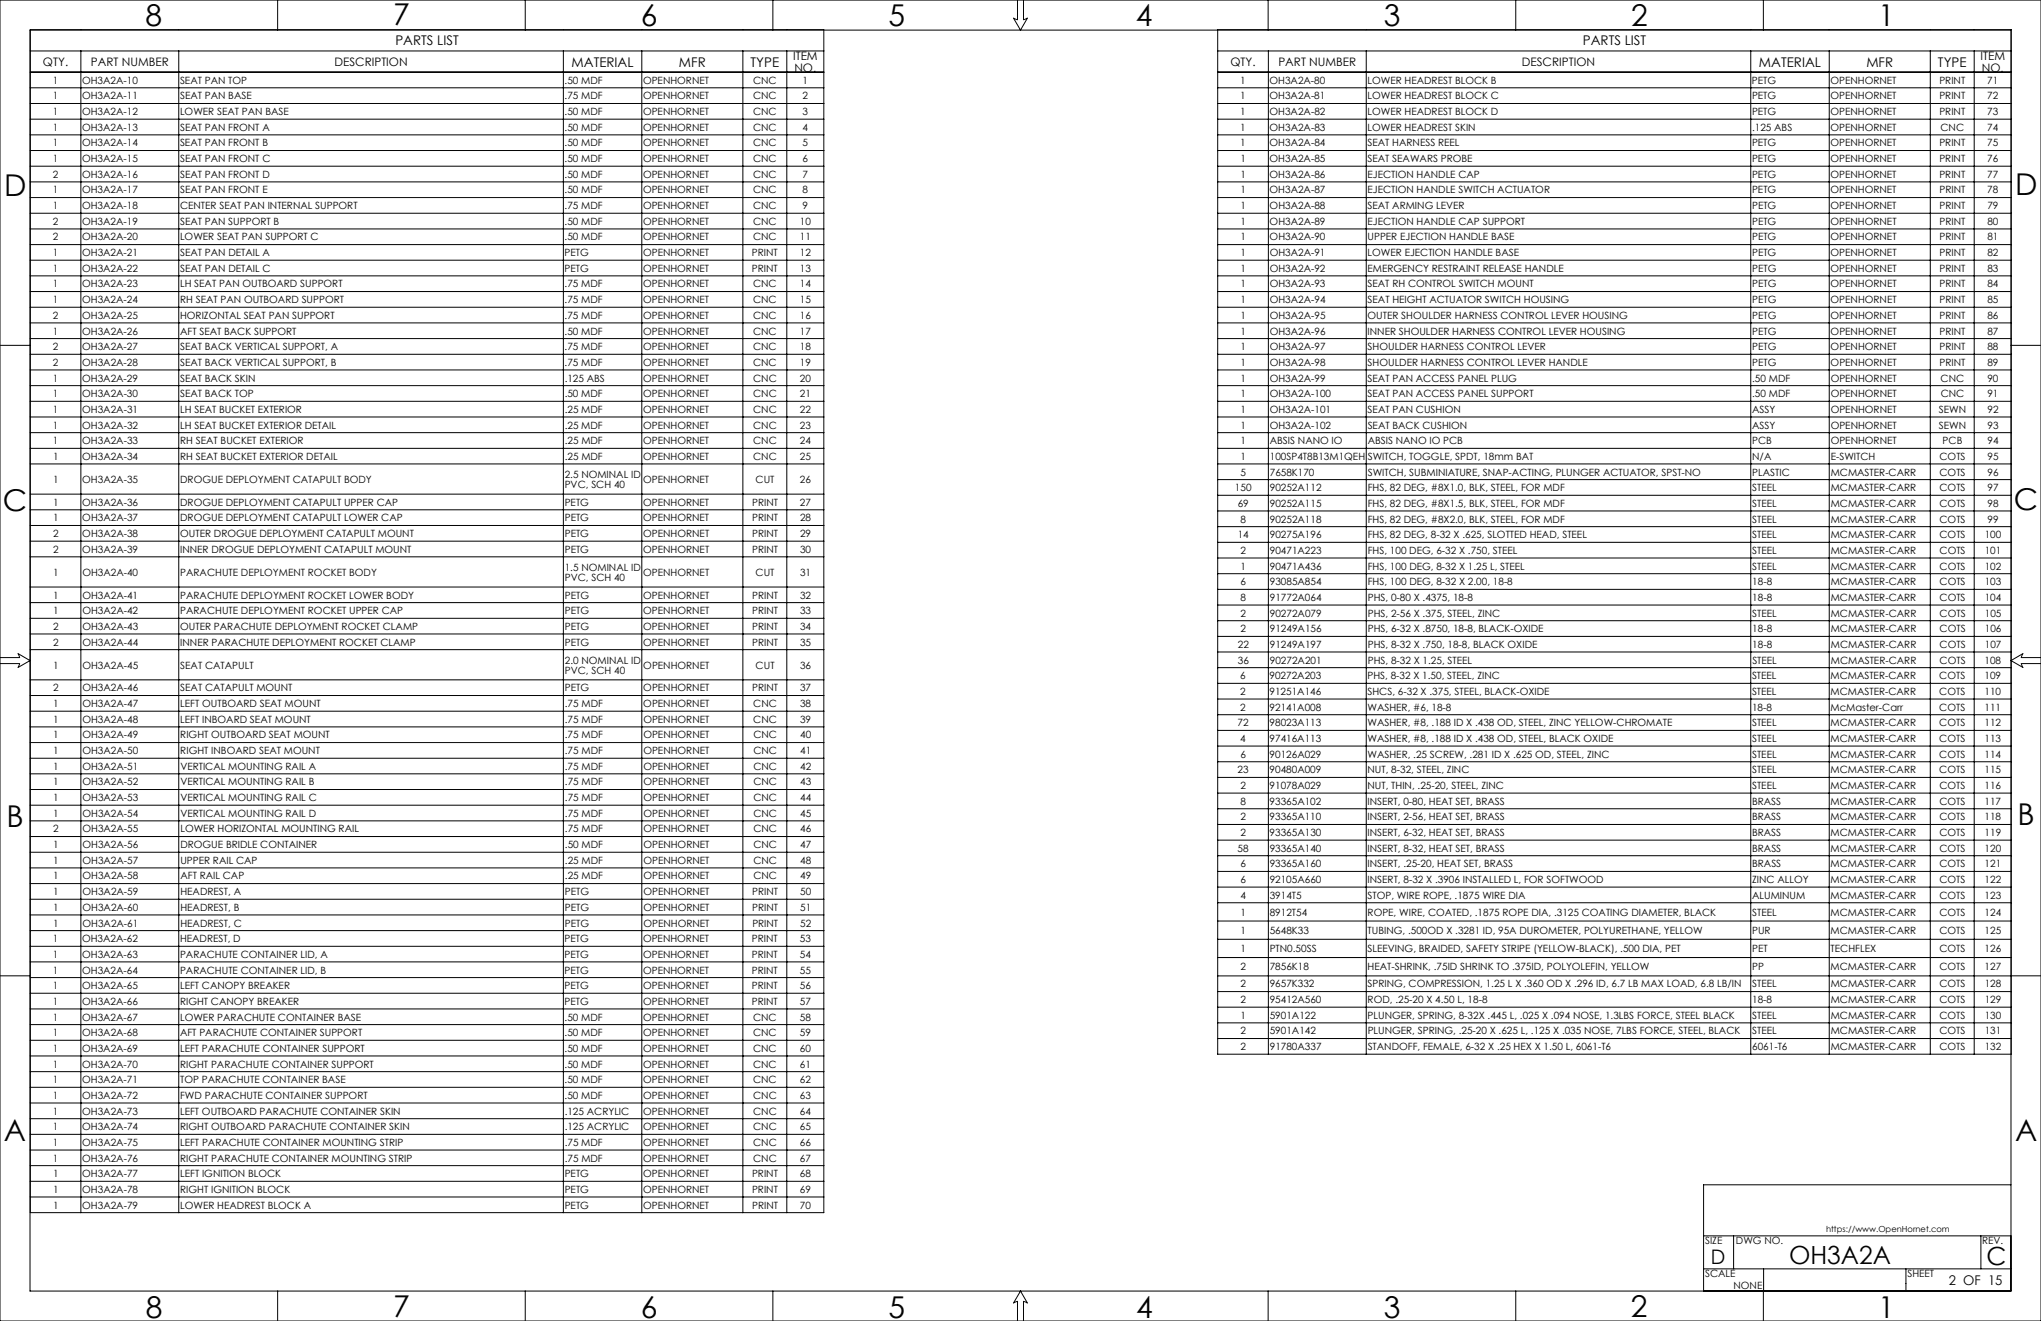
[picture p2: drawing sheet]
<svg xmlns="http://www.w3.org/2000/svg" width="864mm" height="559mm" viewBox="0 0 864 559" stroke-linecap="round" stroke-linejoin="round" font-family="sans-serif">
<defs><g id="words">
<g font-size="12.7">
<text x="61.6" y="10.9">8</text>
<text x="166.4" y="10.6">7</text>
<text x="271.1" y="10.9">6</text>
<text x="375.9" y="10.9">5</text>
<text x="480.7" y="10.9">4</text>
<text x="585.5" y="10.9">3</text>
<text x="690.2" y="11">2</text>
<text x="794.7" y="10.9">1</text>
<text x="1.8" y="83">D</text>
<text x="852.6" y="82.4">D</text>
<text x="852.2" y="215.7">C</text>
<text x="1.1" y="216.3">C</text>
<text x="2.7" y="349.7">B</text>
<text x="853.7" y="349.1">B</text>
<text x="1.6" y="482.7">A</text>
<text x="852.6" y="482.5">A</text>
<text x="61.7" y="557.6">8</text>
<text x="166.4" y="557.2">7</text>
<text x="271.2" y="557.6">6</text>
<text x="376" y="557.6">5</text>
<text x="480.7" y="557.6">4</text>
<text x="585.6" y="557.6">3</text>
<text x="690.1" y="557.2">2</text>
<text x="794.7" y="557.6">1</text>
</g>
<g font-size="10.6">
<text x="757" y="534.8">OH3A2A</text>
<text x="840.6" y="535.3">C</text>
</g>
<text font-size="8.5" x="723.9" y="534.7">D</text>
<g font-size="5.6">
<text x="167.3" y="19.1">PARTS LIST</text>
<text x="669.7" y="19.1">PARTS LIST</text>
<text x="241.8" y="28.1">MATERIAL</text>
<text x="287.3" y="28.1">MFR</text>
<text x="317.6" y="28.1">TYPE</text>
<text x="744.3" y="28.1">MATERIAL</text>
<text x="789.7" y="28.1">MFR</text>
<text x="820" y="28.1">TYPE</text>
<text x="824.6" y="543.6">2 OF 15</text>
</g>
<g font-size="4.9">
<text x="18.2" y="27.9">QTY.</text>
<text x="38.5" y="27.9">PART NUMBER</text>
<text x="141.5" y="27.9">DESCRIPTION</text>
<text x="335.6" y="25.4">ITEM</text>
<text x="520.6" y="27.9">QTY.</text>
<text x="540.9" y="27.9">PART NUMBER</text>
<text x="644" y="27.9">DESCRIPTION</text>
<text x="838" y="25.4">ITEM</text>
<text x="336.1" y="30.3">NO.</text>
<text x="838.5" y="30.3">NO.</text>
</g>
<g font-size="4.2">
<text x="22.4" y="35.4">1</text>
<text x="34.8" y="35.4">OH3A2A-10</text>
<text x="76.2" y="35.4">SEAT PAN TOP</text>
<text x="238.9" y="35.4">.50 MDF</text>
<text x="272.1" y="35.4">OPENHORNET</text>
<text x="318.6" y="35.4">CNC</text>
<text x="339.6" y="35.4">1</text>
<text x="524.8" y="35.4">1</text>
<text x="537.2" y="35.4">OH3A2A-80</text>
<text x="578.6" y="35.4">LOWER HEADREST BLOCK B</text>
<text x="741.3" y="35.4">PETG</text>
<text x="774.5" y="35.4">OPENHORNET</text>
<text x="820.6" y="35.4">PRINT</text>
<text x="840.9" y="35.4">71</text>
<text x="22.4" y="42.1">1</text>
<text x="34.8" y="42.1">OH3A2A-11</text>
<text x="76.2" y="42.1">SEAT PAN BASE</text>
<text x="238.9" y="42.1">.75 MDF</text>
<text x="272.1" y="42.1">OPENHORNET</text>
<text x="318.6" y="42.1">CNC</text>
<text x="339.6" y="42.1">2</text>
<text x="524.8" y="42.1">1</text>
<text x="537.2" y="42.1">OH3A2A-81</text>
<text x="578.6" y="42.1">LOWER HEADREST BLOCK C</text>
<text x="741.3" y="42.1">PETG</text>
<text x="774.5" y="42.1">OPENHORNET</text>
<text x="820.6" y="42.1">PRINT</text>
<text x="840.9" y="42.1">72</text>
<text x="22.4" y="48.7">1</text>
<text x="34.8" y="48.7">OH3A2A-12</text>
<text x="76.2" y="48.7">LOWER SEAT PAN BASE</text>
<text x="238.9" y="48.7">.50 MDF</text>
<text x="272.1" y="48.7">OPENHORNET</text>
<text x="318.6" y="48.7">CNC</text>
<text x="339.6" y="48.7">3</text>
<text x="524.8" y="48.7">1</text>
<text x="537.2" y="48.7">OH3A2A-82</text>
<text x="578.6" y="48.7">LOWER HEADREST BLOCK D</text>
<text x="741.3" y="48.7">PETG</text>
<text x="774.5" y="48.7">OPENHORNET</text>
<text x="820.6" y="48.7">PRINT</text>
<text x="840.9" y="48.7">73</text>
<text x="22.4" y="55.3">1</text>
<text x="34.8" y="55.3">OH3A2A-13</text>
<text x="76.2" y="55.3">SEAT PAN FRONT A</text>
<text x="238.9" y="55.3">.50 MDF</text>
<text x="272.1" y="55.3">OPENHORNET</text>
<text x="318.6" y="55.3">CNC</text>
<text x="339.6" y="55.3">4</text>
<text x="524.8" y="55.3">1</text>
<text x="537.2" y="55.3">OH3A2A-83</text>
<text x="578.6" y="55.3">LOWER HEADREST SKIN</text>
<text x="741.3" y="55.3">.125 ABS</text>
<text x="774.5" y="55.3">OPENHORNET</text>
<text x="821.1" y="55.3">CNC</text>
<text x="840.9" y="55.3">74</text>
<text x="22.4" y="62">1</text>
<text x="34.8" y="62">OH3A2A-14</text>
<text x="76.2" y="62">SEAT PAN FRONT B</text>
<text x="238.9" y="62">.50 MDF</text>
<text x="272.1" y="62">OPENHORNET</text>
<text x="318.6" y="62">CNC</text>
<text x="339.6" y="62">5</text>
<text x="524.8" y="62">1</text>
<text x="537.2" y="62">OH3A2A-84</text>
<text x="578.6" y="62">SEAT HARNESS REEL</text>
<text x="741.3" y="62">PETG</text>
<text x="774.5" y="62">OPENHORNET</text>
<text x="820.6" y="62">PRINT</text>
<text x="840.9" y="62">75</text>
<text x="22.4" y="68.6">1</text>
<text x="34.8" y="68.6">OH3A2A-15</text>
<text x="76.2" y="68.6">SEAT PAN FRONT C</text>
<text x="238.9" y="68.6">.50 MDF</text>
<text x="272.1" y="68.6">OPENHORNET</text>
<text x="318.6" y="68.6">CNC</text>
<text x="339.6" y="68.6">6</text>
<text x="524.8" y="68.6">1</text>
<text x="537.2" y="68.6">OH3A2A-85</text>
<text x="578.6" y="68.6">SEAT SEAWARS PROBE</text>
<text x="741.3" y="68.6">PETG</text>
<text x="774.5" y="68.6">OPENHORNET</text>
<text x="820.6" y="68.6">PRINT</text>
<text x="840.9" y="68.6">76</text>
<text x="22.4" y="75.2">2</text>
<text x="34.8" y="75.2">OH3A2A-16</text>
<text x="76.2" y="75.2">SEAT PAN FRONT D</text>
<text x="238.9" y="75.2">.50 MDF</text>
<text x="272.1" y="75.2">OPENHORNET</text>
<text x="318.6" y="75.2">CNC</text>
<text x="339.6" y="75.2">7</text>
<text x="524.8" y="75.2">1</text>
<text x="537.2" y="75.2">OH3A2A-86</text>
<text x="578.6" y="75.2">EJECTION HANDLE CAP</text>
<text x="741.3" y="75.2">PETG</text>
<text x="774.5" y="75.2">OPENHORNET</text>
<text x="820.6" y="75.2">PRINT</text>
<text x="840.9" y="75.2">77</text>
<text x="22.4" y="81.8">1</text>
<text x="34.8" y="81.8">OH3A2A-17</text>
<text x="76.2" y="81.8">SEAT PAN FRONT E</text>
<text x="238.9" y="81.8">.50 MDF</text>
<text x="272.1" y="81.8">OPENHORNET</text>
<text x="318.6" y="81.8">CNC</text>
<text x="339.6" y="81.8">8</text>
<text x="524.8" y="81.8">1</text>
<text x="537.2" y="81.8">OH3A2A-87</text>
<text x="578.6" y="81.8">EJECTION HANDLE SWITCH ACTUATOR</text>
<text x="741.3" y="81.8">PETG</text>
<text x="774.6" y="81.8">OPENHORNET</text>
<text x="820.6" y="81.8">PRINT</text>
<text x="840.9" y="81.8">78</text>
<text x="22.4" y="88.5">1</text>
<text x="34.8" y="88.5">OH3A2A-18</text>
<text x="76.2" y="88.5">CENTER SEAT PAN INTERNAL SUPPORT</text>
<text x="238.9" y="88.5">.75 MDF</text>
<text x="272.1" y="88.5">OPENHORNET</text>
<text x="318.6" y="88.5">CNC</text>
<text x="339.6" y="88.5">9</text>
<text x="524.8" y="88.5">1</text>
<text x="537.2" y="88.5">OH3A2A-88</text>
<text x="578.6" y="88.5">SEAT ARMING LEVER</text>
<text x="741.4" y="88.5">PETG</text>
<text x="774.6" y="88.5">OPENHORNET</text>
<text x="820.6" y="88.5">PRINT</text>
<text x="840.9" y="88.5">79</text>
<text x="22.4" y="95.1">2</text>
<text x="34.8" y="95.1">OH3A2A-19</text>
<text x="76.2" y="95.1">SEAT PAN SUPPORT B</text>
<text x="238.9" y="95.1">.50 MDF</text>
<text x="272.1" y="95.1">OPENHORNET</text>
<text x="318.6" y="95.1">CNC</text>
<text x="338.4" y="95.1">10</text>
<text x="524.8" y="95.1">1</text>
<text x="537.2" y="95.1">OH3A2A-89</text>
<text x="578.6" y="95.1">EJECTION HANDLE CAP SUPPORT</text>
<text x="741.4" y="95.1">PETG</text>
<text x="774.6" y="95.1">OPENHORNET</text>
<text x="820.6" y="95.1">PRINT</text>
<text x="840.9" y="95.1">80</text>
<text x="22.4" y="101.7">2</text>
<text x="34.8" y="101.7">OH3A2A-20</text>
<text x="76.2" y="101.7">LOWER SEAT PAN SUPPORT C</text>
<text x="238.9" y="101.7">.50 MDF</text>
<text x="272.1" y="101.7">OPENHORNET</text>
<text x="318.6" y="101.7">CNC</text>
<text x="338.4" y="101.7">11</text>
<text x="524.8" y="101.7">1</text>
<text x="537.2" y="101.7">OH3A2A-90</text>
<text x="578.6" y="101.7">UPPER EJECTION HANDLE BASE</text>
<text x="741.4" y="101.7">PETG</text>
<text x="774.6" y="101.7">OPENHORNET</text>
<text x="820.6" y="101.7">PRINT</text>
<text x="840.9" y="101.7">81</text>
<text x="22.4" y="108.4">1</text>
<text x="34.8" y="108.4">OH3A2A-21</text>
<text x="76.2" y="108.4">SEAT PAN DETAIL A</text>
<text x="238.9" y="108.4">PETG</text>
<text x="272.1" y="108.4">OPENHORNET</text>
<text x="318.2" y="108.4">PRINT</text>
<text x="338.4" y="108.4">12</text>
<text x="524.8" y="108.4">1</text>
<text x="537.2" y="108.4">OH3A2A-91</text>
<text x="578.7" y="108.4">LOWER EJECTION HANDLE BASE</text>
<text x="741.4" y="108.4">PETG</text>
<text x="774.6" y="108.4">OPENHORNET</text>
<text x="820.6" y="108.4">PRINT</text>
<text x="840.9" y="108.4">82</text>
<text x="22.4" y="115">1</text>
<text x="34.8" y="115">OH3A2A-22</text>
<text x="76.2" y="115">SEAT PAN DETAIL C</text>
<text x="238.9" y="115">PETG</text>
<text x="272.1" y="115">OPENHORNET</text>
<text x="318.2" y="115">PRINT</text>
<text x="338.4" y="115">13</text>
<text x="524.8" y="115">1</text>
<text x="537.2" y="115">OH3A2A-92</text>
<text x="578.7" y="115">EMERGENCY RESTRAINT RELEASE HANDLE</text>
<text x="741.4" y="115">PETG</text>
<text x="774.6" y="115">OPENHORNET</text>
<text x="820.6" y="115">PRINT</text>
<text x="840.9" y="115">83</text>
<text x="22.4" y="121.6">1</text>
<text x="34.8" y="121.6">OH3A2A-23</text>
<text x="76.2" y="121.6">LH SEAT PAN OUTBOARD SUPPORT</text>
<text x="238.9" y="121.6">.75 MDF</text>
<text x="272.1" y="121.6">OPENHORNET</text>
<text x="318.6" y="121.6">CNC</text>
<text x="338.4" y="121.6">14</text>
<text x="524.9" y="121.6">1</text>
<text x="537.2" y="121.6">OH3A2A-93</text>
<text x="578.7" y="121.6">SEAT RH CONTROL SWITCH MOUNT</text>
<text x="741.4" y="121.6">PETG</text>
<text x="774.6" y="121.6">OPENHORNET</text>
<text x="820.6" y="121.6">PRINT</text>
<text x="840.9" y="121.6">84</text>
<text x="22.4" y="128.2">1</text>
<text x="34.8" y="128.2">OH3A2A-24</text>
<text x="76.2" y="128.2">RH SEAT PAN OUTBOARD SUPPORT</text>
<text x="238.9" y="128.2">.75 MDF</text>
<text x="272.1" y="128.2">OPENHORNET</text>
<text x="318.7" y="128.2">CNC</text>
<text x="338.4" y="128.2">15</text>
<text x="524.9" y="128.2">1</text>
<text x="537.2" y="128.2">OH3A2A-94</text>
<text x="578.7" y="128.2">SEAT HEIGHT ACTUATOR SWITCH HOUSING</text>
<text x="741.4" y="128.2">PETG</text>
<text x="774.6" y="128.2">OPENHORNET</text>
<text x="820.6" y="128.2">PRINT</text>
<text x="840.9" y="128.2">85</text>
<text x="22.4" y="134.9">2</text>
<text x="34.8" y="134.9">OH3A2A-25</text>
<text x="76.2" y="134.9">HORIZONTAL SEAT PAN SUPPORT</text>
<text x="238.9" y="134.9">.75 MDF</text>
<text x="272.1" y="134.9">OPENHORNET</text>
<text x="318.7" y="134.9">CNC</text>
<text x="338.5" y="134.9">16</text>
<text x="524.9" y="134.9">1</text>
<text x="537.2" y="134.9">OH3A2A-95</text>
<text x="578.7" y="134.9">OUTER SHOULDER HARNESS CONTROL LEVER HOUSING</text>
<text x="741.4" y="134.9">PETG</text>
<text x="774.6" y="134.9">OPENHORNET</text>
<text x="820.6" y="134.9">PRINT</text>
<text x="840.9" y="134.9">86</text>
<text x="22.4" y="141.5">1</text>
<text x="34.8" y="141.5">OH3A2A-26</text>
<text x="76.2" y="141.5">AFT SEAT BACK SUPPORT</text>
<text x="238.9" y="141.5">.50 MDF</text>
<text x="272.1" y="141.5">OPENHORNET</text>
<text x="318.7" y="141.5">CNC</text>
<text x="338.5" y="141.5">17</text>
<text x="524.9" y="141.5">1</text>
<text x="537.3" y="141.5">OH3A2A-96</text>
<text x="578.7" y="141.5">INNER SHOULDER HARNESS CONTROL LEVER HOUSING</text>
<text x="741.4" y="141.5">PETG</text>
<text x="774.6" y="141.5">OPENHORNET</text>
<text x="820.7" y="141.5">PRINT</text>
<text x="840.9" y="141.5">87</text>
<text x="22.4" y="148.1">2</text>
<text x="34.8" y="148.1">OH3A2A-27</text>
<text x="76.2" y="148.1">SEAT BACK VERTICAL SUPPORT, A</text>
<text x="238.9" y="148.1">.75 MDF</text>
<text x="272.1" y="148.1">OPENHORNET</text>
<text x="318.7" y="148.1">CNC</text>
<text x="338.5" y="148.1">18</text>
<text x="524.9" y="148.1">1</text>
<text x="537.3" y="148.1">OH3A2A-97</text>
<text x="578.7" y="148.1">SHOULDER HARNESS CONTROL LEVER</text>
<text x="741.4" y="148.1">PETG</text>
<text x="774.6" y="148.1">OPENHORNET</text>
<text x="820.7" y="148.1">PRINT</text>
<text x="840.9" y="148.1">88</text>
<text x="22.4" y="154.8">2</text>
<text x="34.8" y="154.8">OH3A2A-28</text>
<text x="76.2" y="154.8">SEAT BACK VERTICAL SUPPORT, B</text>
<text x="238.9" y="154.8">.75 MDF</text>
<text x="272.1" y="154.8">OPENHORNET</text>
<text x="318.7" y="154.8">CNC</text>
<text x="338.5" y="154.8">19</text>
<text x="524.9" y="154.8">1</text>
<text x="537.3" y="154.8">OH3A2A-98</text>
<text x="578.7" y="154.8">SHOULDER HARNESS CONTROL LEVER HANDLE</text>
<text x="741.4" y="154.8">PETG</text>
<text x="774.6" y="154.8">OPENHORNET</text>
<text x="820.7" y="154.8">PRINT</text>
<text x="840.9" y="154.8">89</text>
<text x="22.4" y="161.4">1</text>
<text x="34.8" y="161.4">OH3A2A-29</text>
<text x="76.2" y="161.4">SEAT BACK SKIN</text>
<text x="238.9" y="161.4">.125 ABS</text>
<text x="272.1" y="161.4">OPENHORNET</text>
<text x="318.7" y="161.4">CNC</text>
<text x="338.5" y="161.4">20</text>
<text x="524.9" y="161.4">1</text>
<text x="537.3" y="161.4">OH3A2A-99</text>
<text x="578.7" y="161.4">SEAT PAN ACCESS PANEL PLUG</text>
<text x="741.4" y="161.4">.50 MDF</text>
<text x="774.6" y="161.4">OPENHORNET</text>
<text x="821.1" y="161.4">CNC</text>
<text x="840.9" y="161.4">90</text>
<text x="22.4" y="168">1</text>
<text x="34.8" y="168">OH3A2A-30</text>
<text x="76.2" y="168">SEAT BACK TOP</text>
<text x="238.9" y="168">.50 MDF</text>
<text x="272.1" y="168">OPENHORNET</text>
<text x="318.7" y="168">CNC</text>
<text x="338.5" y="168">21</text>
<text x="524.9" y="168">1</text>
<text x="537.3" y="168">OH3A2A-100</text>
<text x="578.7" y="168">SEAT PAN ACCESS PANEL SUPPORT</text>
<text x="741.4" y="168">.50 MDF</text>
<text x="774.6" y="168">OPENHORNET</text>
<text x="821.1" y="168">CNC</text>
<text x="840.9" y="168">91</text>
<text x="22.4" y="174.6">1</text>
<text x="34.8" y="174.6">OH3A2A-31</text>
<text x="76.2" y="174.6">LH SEAT BUCKET EXTERIOR</text>
<text x="238.9" y="174.6">.25 MDF</text>
<text x="272.1" y="174.6">OPENHORNET</text>
<text x="318.7" y="174.6">CNC</text>
<text x="338.5" y="174.6">22</text>
<text x="524.9" y="174.6">1</text>
<text x="537.3" y="174.6">OH3A2A-101</text>
<text x="578.7" y="174.6">SEAT PAN CUSHION</text>
<text x="741.4" y="174.6">ASSY</text>
<text x="774.6" y="174.6">OPENHORNET</text>
<text x="820.4" y="174.6">SEWN</text>
<text x="840.9" y="174.6">92</text>
<text x="22.4" y="181.3">1</text>
<text x="34.8" y="181.3">OH3A2A-32</text>
<text x="76.2" y="181.3">LH SEAT BUCKET EXTERIOR DETAIL</text>
<text x="238.9" y="181.3">.25 MDF</text>
<text x="272.1" y="181.3">OPENHORNET</text>
<text x="318.7" y="181.3">CNC</text>
<text x="338.5" y="181.3">23</text>
<text x="524.9" y="181.3">1</text>
<text x="537.3" y="181.3">OH3A2A-102</text>
<text x="578.7" y="181.3">SEAT BACK CUSHION</text>
<text x="741.4" y="181.3">ASSY</text>
<text x="774.6" y="181.3">OPENHORNET</text>
<text x="820.4" y="181.3">SEWN</text>
<text x="841" y="181.3">93</text>
<text x="22.4" y="187.9">1</text>
<text x="34.8" y="187.9">OH3A2A-33</text>
<text x="76.2" y="187.9">RH SEAT BUCKET EXTERIOR</text>
<text x="238.9" y="187.9">.25 MDF</text>
<text x="272.1" y="187.9">OPENHORNET</text>
<text x="318.7" y="187.9">CNC</text>
<text x="338.5" y="187.9">24</text>
<text x="524.9" y="187.9">1</text>
<text x="537.3" y="187.9">ABSIS NANO IO</text>
<text x="578.7" y="187.9">ABSIS NANO IO PCB</text>
<text x="741.4" y="187.9">PCB</text>
<text x="774.6" y="187.9">OPENHORNET</text>
<text x="822" y="187.9">PCB</text>
<text x="841" y="187.9">94</text>
<text x="22.4" y="194.5">1</text>
<text x="34.8" y="194.5">OH3A2A-34</text>
<text x="76.2" y="194.5">RH SEAT BUCKET EXTERIOR DETAIL</text>
<text x="238.9" y="194.5">.25 MDF</text>
<text x="272.2" y="194.5">OPENHORNET</text>
<text x="318.7" y="194.5">CNC</text>
<text x="338.5" y="194.5">25</text>
<text x="524.9" y="194.5">1</text>
<text x="537.3" y="194.5">100SP4T8B13M1QEH</text>
<text x="578.7" y="194.5">SWITCH, TOGGLE, SPDT, 18mm BAT</text>
<text x="741.4" y="194.5">N/A</text>
<text x="774.6" y="194.5">E-SWITCH</text>
<text x="820.7" y="194.5">COTS</text>
<text x="841" y="194.5">95</text>
<text x="239" y="202.1">2.5 NOMINAL ID</text>
<text x="524.9" y="201.2">5</text>
<text x="537.3" y="201.2">7658K170</text>
<text x="578.7" y="201.2">SWITCH, SUBMINIATURE, SNAP-ACTING, PLUNGER ACTUATOR, SPST-NO</text>
<text x="741.4" y="201.2">PLASTIC</text>
<text x="774.6" y="201.2">MCMASTER-CARR</text>
<text x="820.7" y="201.2">COTS</text>
<text x="841" y="201.2">96</text>
<text x="22.4" y="204.2">1</text>
<text x="34.8" y="204.2">OH3A2A-35</text>
<text x="76.2" y="204.2">DROGUE DEPLOYMENT CATAPULT BODY</text>
<text x="239" y="206.3">PVC, SCH 40</text>
<text x="272.2" y="204.2">OPENHORNET</text>
<text x="319.7" y="204.2">CUT</text>
<text x="338.5" y="204.2">26</text>
<text x="522.6" y="207.8">150</text>
<text x="537.3" y="207.8">90252A112</text>
<text x="578.7" y="207.8">FHS, 82 DEG, #8X1.0, BLK, STEEL, FOR MDF</text>
<text x="741.4" y="207.8">STEEL</text>
<text x="774.6" y="207.8">MCMASTER-CARR</text>
<text x="820.7" y="207.8">COTS</text>
<text x="841" y="207.8">97</text>
<text x="22.4" y="213.9">1</text>
<text x="34.8" y="213.9">OH3A2A-36</text>
<text x="76.2" y="213.9">DROGUE DEPLOYMENT CATAPULT UPPER CAP</text>
<text x="239" y="213.9">PETG</text>
<text x="272.2" y="213.9">OPENHORNET</text>
<text x="318.2" y="213.9">PRINT</text>
<text x="338.5" y="213.9">27</text>
<text x="523.7" y="214.4">69</text>
<text x="537.3" y="214.4">90252A115</text>
<text x="578.7" y="214.4">FHS, 82 DEG, #8X1.5, BLK, STEEL, FOR MDF</text>
<text x="741.4" y="214.4">STEEL</text>
<text x="774.6" y="214.4">MCMASTER-CARR</text>
<text x="820.7" y="214.4">COTS</text>
<text x="841" y="214.4">98</text>
<text x="22.4" y="220.6">1</text>
<text x="34.8" y="220.6">OH3A2A-37</text>
<text x="76.2" y="220.6">DROGUE DEPLOYMENT CATAPULT LOWER CAP</text>
<text x="239" y="220.6">PETG</text>
<text x="272.2" y="220.6">OPENHORNET</text>
<text x="318.2" y="220.6">PRINT</text>
<text x="338.5" y="220.6">28</text>
<text x="524.9" y="221.1">8</text>
<text x="537.3" y="221.1">90252A118</text>
<text x="578.7" y="221.1">FHS, 82 DEG, #8X2.0, BLK, STEEL, FOR MDF</text>
<text x="741.4" y="221.1">STEEL</text>
<text x="774.6" y="221.1">MCMASTER-CARR</text>
<text x="820.7" y="221.1">COTS</text>
<text x="841" y="221.1">99</text>
<text x="22.4" y="227.2">2</text>
<text x="34.8" y="227.2">OH3A2A-38</text>
<text x="76.3" y="227.2">OUTER DROGUE DEPLOYMENT CATAPULT MOUNT</text>
<text x="239" y="227.2">PETG</text>
<text x="272.2" y="227.2">OPENHORNET</text>
<text x="318.2" y="227.2">PRINT</text>
<text x="338.5" y="227.2">29</text>
<text x="523.7" y="227.7">14</text>
<text x="537.3" y="227.7">90275A196</text>
<text x="578.7" y="227.7">FHS, 82 DEG, 8-32 X .625, SLOTTED HEAD, STEEL</text>
<text x="741.4" y="227.7">STEEL</text>
<text x="774.6" y="227.7">MCMASTER-CARR</text>
<text x="820.7" y="227.7">COTS</text>
<text x="839.8" y="227.7">100</text>
<text x="22.5" y="233.8">2</text>
<text x="34.8" y="233.8">OH3A2A-39</text>
<text x="76.3" y="233.8">INNER DROGUE DEPLOYMENT CATAPULT MOUNT</text>
<text x="239" y="233.8">PETG</text>
<text x="272.2" y="233.8">OPENHORNET</text>
<text x="318.2" y="233.8">PRINT</text>
<text x="338.5" y="233.8">30</text>
<text x="524.9" y="234.3">2</text>
<text x="537.3" y="234.3">90471A223</text>
<text x="578.7" y="234.3">FHS, 100 DEG, 6-32 X .750, STEEL</text>
<text x="741.4" y="234.3">STEEL</text>
<text x="774.6" y="234.3">MCMASTER-CARR</text>
<text x="820.7" y="234.3">COTS</text>
<text x="839.8" y="234.3">101</text>
<text x="22.5" y="243.5">1</text>
<text x="34.8" y="243.5">OH3A2A-40</text>
<text x="76.3" y="243.5">PARACHUTE DEPLOYMENT ROCKET BODY</text>
<text x="239" y="241.4">1.5 NOMINAL ID</text>
<text x="239" y="245.6">PVC, SCH 40</text>
<text x="272.2" y="243.5">OPENHORNET</text>
<text x="319.7" y="243.5">CUT</text>
<text x="338.5" y="243.5">31</text>
<text x="524.9" y="240.9">1</text>
<text x="537.3" y="240.9">90471A436</text>
<text x="578.7" y="240.9">FHS, 100 DEG, 8-32 X 1.25 L, STEEL</text>
<text x="741.4" y="240.9">STEEL</text>
<text x="774.6" y="240.9">MCMASTER-CARR</text>
<text x="820.7" y="240.9">COTS</text>
<text x="839.8" y="240.9">102</text>
<text x="524.9" y="247.6">6</text>
<text x="537.3" y="247.6">93085A854</text>
<text x="578.7" y="247.6">FHS, 100 DEG, 8-32 X 2.00, 18-8</text>
<text x="741.4" y="247.6">18-8</text>
<text x="774.6" y="247.6">MCMASTER-CARR</text>
<text x="820.7" y="247.6">COTS</text>
<text x="839.8" y="247.6">103</text>
<text x="22.5" y="253.2">1</text>
<text x="34.8" y="253.2">OH3A2A-41</text>
<text x="76.3" y="253.2">PARACHUTE DEPLOYMENT ROCKET LOWER BODY</text>
<text x="239" y="253.2">PETG</text>
<text x="272.2" y="253.2">OPENHORNET</text>
<text x="318.2" y="253.2">PRINT</text>
<text x="338.5" y="253.2">32</text>
<text x="524.9" y="254.2">8</text>
<text x="537.3" y="254.2">91772A064</text>
<text x="578.7" y="254.2">PHS, 0-80 X .4375, 18-8</text>
<text x="741.4" y="254.2">18-8</text>
<text x="774.7" y="254.2">MCMASTER-CARR</text>
<text x="820.7" y="254.2">COTS</text>
<text x="839.8" y="254.2">104</text>
<text x="22.5" y="259.8">1</text>
<text x="34.8" y="259.8">OH3A2A-42</text>
<text x="76.3" y="259.8">PARACHUTE DEPLOYMENT ROCKET UPPER CAP</text>
<text x="239" y="259.8">PETG</text>
<text x="272.2" y="259.8">OPENHORNET</text>
<text x="318.3" y="259.8">PRINT</text>
<text x="338.5" y="259.8">33</text>
<text x="524.9" y="260.8">2</text>
<text x="537.3" y="260.8">90272A079</text>
<text x="578.7" y="260.8">PHS, 2-56 X .375, STEEL, ZINC</text>
<text x="741.4" y="260.8">STEEL</text>
<text x="774.7" y="260.8">MCMASTER-CARR</text>
<text x="820.7" y="260.8">COTS</text>
<text x="839.8" y="260.8">105</text>
<text x="22.5" y="266.5">2</text>
<text x="34.9" y="266.5">OH3A2A-43</text>
<text x="76.3" y="266.5">OUTER PARACHUTE DEPLOYMENT ROCKET CLAMP</text>
<text x="239" y="266.5">PETG</text>
<text x="272.2" y="266.5">OPENHORNET</text>
<text x="318.3" y="266.5">PRINT</text>
<text x="338.5" y="266.5">34</text>
<text x="524.9" y="267.5">2</text>
<text x="537.3" y="267.5">91249A156</text>
<text x="578.7" y="267.5">PHS, 6-32 X .8750, 18-8, BLACK-OXIDE</text>
<text x="741.5" y="267.5">18-8</text>
<text x="774.7" y="267.5">MCMASTER-CARR</text>
<text x="820.7" y="267.5">COTS</text>
<text x="839.8" y="267.5">106</text>
<text x="22.5" y="273.1">2</text>
<text x="34.9" y="273.1">OH3A2A-44</text>
<text x="76.3" y="273.1">INNER PARACHUTE DEPLOYMENT ROCKET CLAMP</text>
<text x="239" y="273.1">PETG</text>
<text x="272.2" y="273.1">OPENHORNET</text>
<text x="318.3" y="273.1">PRINT</text>
<text x="338.5" y="273.1">35</text>
<text x="523.8" y="274.1">22</text>
<text x="537.3" y="274.1">91249A197</text>
<text x="578.7" y="274.1">PHS, 8-32 X .750, 18-8, BLACK OXIDE</text>
<text x="741.5" y="274.1">18-8</text>
<text x="774.7" y="274.1">MCMASTER-CARR</text>
<text x="820.7" y="274.1">COTS</text>
<text x="839.8" y="274.1">107</text>
<text x="239" y="280.7">2.0 NOMINAL ID</text>
<text x="523.8" y="280.7">36</text>
<text x="537.3" y="280.7">90272A201</text>
<text x="578.7" y="280.7">PHS, 8-32 X 1.25, STEEL</text>
<text x="741.5" y="280.7">STEEL</text>
<text x="774.7" y="280.7">MCMASTER-CARR</text>
<text x="820.7" y="280.7">COTS</text>
<text x="839.7" y="280.7">108</text>
<text x="22.5" y="282.8">1</text>
<text x="34.9" y="282.8">OH3A2A-45</text>
<text x="76.3" y="282.8">SEAT CATAPULT</text>
<text x="239" y="284.9">PVC, SCH 40</text>
<text x="272.2" y="282.8">OPENHORNET</text>
<text x="319.7" y="282.8">CUT</text>
<text x="338.5" y="282.8">36</text>
<text x="524.8" y="287.3">6</text>
<text x="537.2" y="287.3">90272A203</text>
<text x="578.6" y="287.3">PHS, 8-32 X 1.50, STEEL, ZINC</text>
<text x="741.3" y="287.3">STEEL</text>
<text x="774.5" y="287.3">MCMASTER-CARR</text>
<text x="820.6" y="287.3">COTS</text>
<text x="839.7" y="287.3">109</text>
<text x="22.5" y="292.5">2</text>
<text x="34.9" y="292.5">OH3A2A-46</text>
<text x="76.3" y="292.5">SEAT CATAPULT MOUNT</text>
<text x="239" y="292.5">PETG</text>
<text x="272.2" y="292.5">OPENHORNET</text>
<text x="318.3" y="292.5">PRINT</text>
<text x="338.5" y="292.5">37</text>
<text x="524.8" y="294">2</text>
<text x="537.2" y="294">91251A146</text>
<text x="578.6" y="294">SHCS, 6-32 X .375, STEEL, BLACK-OXIDE</text>
<text x="741.3" y="294">STEEL</text>
<text x="774.5" y="294">MCMASTER-CARR</text>
<text x="820.6" y="294">COTS</text>
<text x="839.7" y="294">110</text>
<text x="22.5" y="299.1">1</text>
<text x="34.9" y="299.1">OH3A2A-47</text>
<text x="76.3" y="299.1">LEFT OUTBOARD SEAT MOUNT</text>
<text x="239" y="299.1">.75 MDF</text>
<text x="272.2" y="299.1">OPENHORNET</text>
<text x="318.8" y="299.1">CNC</text>
<text x="338.5" y="299.1">38</text>
<text x="22.5" y="305.7">1</text>
<text x="34.9" y="305.7">OH3A2A-48</text>
<text x="76.3" y="305.7">LEFT INBOARD SEAT MOUNT</text>
<text x="239" y="305.7">.75 MDF</text>
<text x="272.2" y="305.7">OPENHORNET</text>
<text x="318.8" y="305.7">CNC</text>
<text x="338.5" y="305.7">39</text>
<text x="524.8" y="300.6">2</text>
<text x="537.2" y="300.6">92141A008</text>
<text x="578.6" y="300.6">WASHER, #6, 18-8</text>
<text x="741.3" y="300.6">18-8</text>
<text x="774.5" y="300.6">McMaster-Carr</text>
<text x="820.6" y="300.6">COTS</text>
<text x="839.7" y="300.6">111</text>
<text x="523.6" y="307.2">72</text>
<text x="537.2" y="307.2">98023A113</text>
<text x="578.6" y="307.2">WASHER, #8, .188 ID X .438 OD, STEEL, ZINC YELLOW-CHROMATE</text>
<text x="741.3" y="307.2">STEEL</text>
<text x="774.5" y="307.2">MCMASTER-CARR</text>
<text x="820.6" y="307.2">COTS</text>
<text x="839.7" y="307.2">112</text>
<text x="22.5" y="312.4">1</text>
<text x="34.9" y="312.4">OH3A2A-49</text>
<text x="76.3" y="312.4">RIGHT OUTBOARD SEAT MOUNT</text>
<text x="239" y="312.4">.75 MDF</text>
<text x="272.2" y="312.4">OPENHORNET</text>
<text x="318.8" y="312.4">CNC</text>
<text x="338.6" y="312.4">40</text>
<text x="524.8" y="313.9">4</text>
<text x="537.2" y="313.9">97416A113</text>
<text x="578.6" y="313.9">WASHER, #8, .188 ID X .438 OD, STEEL, BLACK OXIDE</text>
<text x="741.3" y="313.9">STEEL</text>
<text x="774.5" y="313.9">MCMASTER-CARR</text>
<text x="820.6" y="313.9">COTS</text>
<text x="839.7" y="313.9">113</text>
<text x="22.5" y="319">1</text>
<text x="34.9" y="319">OH3A2A-50</text>
<text x="76.3" y="319">RIGHT INBOARD SEAT MOUNT</text>
<text x="239" y="319">.75 MDF</text>
<text x="272.2" y="319">OPENHORNET</text>
<text x="318.8" y="319">CNC</text>
<text x="338.6" y="319">41</text>
<text x="524.8" y="320.5">6</text>
<text x="537.2" y="320.5">90126A029</text>
<text x="578.6" y="320.5">WASHER, .25 SCREW, .281 ID X .625 OD, STEEL, ZINC</text>
<text x="741.3" y="320.5">STEEL</text>
<text x="774.5" y="320.5">MCMASTER-CARR</text>
<text x="820.6" y="320.5">COTS</text>
<text x="839.7" y="320.5">114</text>
<text x="22.5" y="325.6">1</text>
<text x="34.9" y="325.6">OH3A2A-51</text>
<text x="76.3" y="325.6">VERTICAL MOUNTING RAIL A</text>
<text x="239" y="325.6">.75 MDF</text>
<text x="272.2" y="325.6">OPENHORNET</text>
<text x="318.8" y="325.6">CNC</text>
<text x="338.6" y="325.6">42</text>
<text x="523.7" y="327.1">23</text>
<text x="537.2" y="327.1">90480A009</text>
<text x="578.6" y="327.1">NUT, 8-32, STEEL, ZINC</text>
<text x="741.3" y="327.1">STEEL</text>
<text x="774.5" y="327.1">MCMASTER-CARR</text>
<text x="820.6" y="327.1">COTS</text>
<text x="839.7" y="327.1">115</text>
<text x="22.5" y="332.3">1</text>
<text x="34.9" y="332.3">OH3A2A-52</text>
<text x="76.3" y="332.3">VERTICAL MOUNTING RAIL B</text>
<text x="239" y="332.3">.75 MDF</text>
<text x="272.2" y="332.3">OPENHORNET</text>
<text x="318.8" y="332.3">CNC</text>
<text x="338.6" y="332.3">43</text>
<text x="524.8" y="333.8">2</text>
<text x="537.2" y="333.8">91078A029</text>
<text x="578.6" y="333.8">NUT, THIN, .25-20, STEEL, ZINC</text>
<text x="741.3" y="333.8">STEEL</text>
<text x="774.6" y="333.8">MCMASTER-CARR</text>
<text x="820.6" y="333.8">COTS</text>
<text x="839.7" y="333.8">116</text>
<text x="22.5" y="338.9">1</text>
<text x="34.9" y="338.9">OH3A2A-53</text>
<text x="76.3" y="338.9">VERTICAL MOUNTING RAIL C</text>
<text x="239" y="338.9">.75 MDF</text>
<text x="272.2" y="338.9">OPENHORNET</text>
<text x="318.8" y="338.9">CNC</text>
<text x="338.6" y="338.9">44</text>
<text x="524.8" y="340.4">8</text>
<text x="537.2" y="340.4">93365A102</text>
<text x="578.6" y="340.4">INSERT, 0-80, HEAT SET, BRASS</text>
<text x="741.4" y="340.4">BRASS</text>
<text x="774.6" y="340.4">MCMASTER-CARR</text>
<text x="820.6" y="340.4">COTS</text>
<text x="839.7" y="340.4">117</text>
<text x="22.5" y="345.5">1</text>
<text x="34.9" y="345.5">OH3A2A-54</text>
<text x="76.3" y="345.5">VERTICAL MOUNTING RAIL D</text>
<text x="239" y="345.5">.75 MDF</text>
<text x="272.2" y="345.5">OPENHORNET</text>
<text x="318.8" y="345.5">CNC</text>
<text x="338.6" y="345.5">45</text>
<text x="524.8" y="347">2</text>
<text x="537.2" y="347">93365A110</text>
<text x="578.6" y="347">INSERT, 2-56, HEAT SET, BRASS</text>
<text x="741.4" y="347">BRASS</text>
<text x="774.6" y="347">MCMASTER-CARR</text>
<text x="820.6" y="347">COTS</text>
<text x="839.7" y="347">118</text>
<text x="22.5" y="352.1">2</text>
<text x="34.9" y="352.1">OH3A2A-55</text>
<text x="76.3" y="352.1">LOWER HORIZONTAL MOUNTING RAIL</text>
<text x="239" y="352.1">.75 MDF</text>
<text x="272.2" y="352.1">OPENHORNET</text>
<text x="318.8" y="352.1">CNC</text>
<text x="338.6" y="352.1">46</text>
<text x="524.8" y="353.6">2</text>
<text x="537.2" y="353.6">93365A130</text>
<text x="578.6" y="353.6">INSERT, 6-32, HEAT SET, BRASS</text>
<text x="741.4" y="353.6">BRASS</text>
<text x="774.6" y="353.6">MCMASTER-CARR</text>
<text x="820.6" y="353.6">COTS</text>
<text x="839.7" y="353.6">119</text>
<text x="22.5" y="358.8">1</text>
<text x="34.9" y="358.8">OH3A2A-56</text>
<text x="76.3" y="358.8">DROGUE BRIDLE CONTAINER</text>
<text x="239" y="358.8">.50 MDF</text>
<text x="272.2" y="358.8">OPENHORNET</text>
<text x="318.8" y="358.8">CNC</text>
<text x="338.6" y="358.8">47</text>
<text x="22.5" y="365.4">1</text>
<text x="34.9" y="365.4">OH3A2A-57</text>
<text x="76.3" y="365.4">UPPER RAIL CAP</text>
<text x="239" y="365.4">.25 MDF</text>
<text x="272.3" y="365.4">OPENHORNET</text>
<text x="318.8" y="365.4">CNC</text>
<text x="338.6" y="365.4">48</text>
<text x="523.7" y="360.3">58</text>
<text x="537.2" y="360.3">93365A140</text>
<text x="578.7" y="360.3">INSERT, 8-32, HEAT SET, BRASS</text>
<text x="741.4" y="360.3">BRASS</text>
<text x="774.6" y="360.3">MCMASTER-CARR</text>
<text x="820.6" y="360.3">COTS</text>
<text x="839.7" y="360.3">120</text>
<text x="524.9" y="366.9">6</text>
<text x="537.2" y="366.9">93365A160</text>
<text x="578.7" y="366.9">INSERT, .25-20, HEAT SET, BRASS</text>
<text x="741.4" y="366.9">BRASS</text>
<text x="774.6" y="366.9">MCMASTER-CARR</text>
<text x="820.6" y="366.9">COTS</text>
<text x="839.7" y="366.9">121</text>
<text x="22.5" y="372">1</text>
<text x="34.9" y="372">OH3A2A-58</text>
<text x="76.3" y="372">AFT RAIL CAP</text>
<text x="239" y="372">.25 MDF</text>
<text x="272.3" y="372">OPENHORNET</text>
<text x="318.8" y="372">CNC</text>
<text x="338.6" y="372">49</text>
<text x="524.9" y="373.5">6</text>
<text x="537.2" y="373.5">92105A660</text>
<text x="578.7" y="373.5">INSERT, 8-32 X .3906 INSTALLED L, FOR SOFTWOOD</text>
<text x="741.4" y="373.5">ZINC ALLOY</text>
<text x="774.6" y="373.5">MCMASTER-CARR</text>
<text x="820.6" y="373.5">COTS</text>
<text x="839.7" y="373.5">122</text>
<text x="22.5" y="378.7">1</text>
<text x="34.9" y="378.7">OH3A2A-59</text>
<text x="76.3" y="378.7">HEADREST, A</text>
<text x="239.1" y="378.7">PETG</text>
<text x="272.3" y="378.7">OPENHORNET</text>
<text x="318.3" y="378.7">PRINT</text>
<text x="338.6" y="378.7">50</text>
<text x="524.9" y="380.2">4</text>
<text x="537.2" y="380.2">3914T5</text>
<text x="578.7" y="380.2">STOP, WIRE ROPE, .1875 WIRE DIA</text>
<text x="741.4" y="380.2">ALUMINUM</text>
<text x="774.6" y="380.2">MCMASTER-CARR</text>
<text x="820.6" y="380.2">COTS</text>
<text x="839.7" y="380.2">123</text>
<text x="22.5" y="385.3">1</text>
<text x="34.9" y="385.3">OH3A2A-60</text>
<text x="76.3" y="385.3">HEADREST, B</text>
<text x="239.1" y="385.3">PETG</text>
<text x="272.3" y="385.3">OPENHORNET</text>
<text x="318.3" y="385.3">PRINT</text>
<text x="338.6" y="385.3">51</text>
<text x="524.9" y="387.3">1</text>
<text x="537.2" y="387.3">8912T54</text>
<text x="578.7" y="387.3">ROPE, WIRE, COATED, .1875 ROPE DIA, .3125 COATING DIAMETER, BLACK</text>
<text x="741.4" y="387.3">STEEL</text>
<text x="774.6" y="387.3">MCMASTER-CARR</text>
<text x="820.6" y="387.3">COTS</text>
<text x="839.8" y="387.3">124</text>
<text x="22.5" y="391.9">1</text>
<text x="34.9" y="391.9">OH3A2A-61</text>
<text x="76.4" y="391.9">HEADREST, C</text>
<text x="239.1" y="391.9">PETG</text>
<text x="272.3" y="391.9">OPENHORNET</text>
<text x="318.3" y="391.9">PRINT</text>
<text x="338.6" y="391.9">52</text>
<text x="524.9" y="395.1">1</text>
<text x="537.3" y="395.1">5648K33</text>
<text x="578.7" y="395.1">TUBING, .500OD X .3281 ID, 95A DUROMETER, POLYURETHANE, YELLOW</text>
<text x="741.4" y="395.1">PUR</text>
<text x="774.6" y="395.1">MCMASTER-CARR</text>
<text x="820.6" y="395.1">COTS</text>
<text x="839.8" y="395.1">125</text>
<text x="22.4" y="398.6">1</text>
<text x="34.8" y="398.6">OH3A2A-62</text>
<text x="76.2" y="398.6">HEADREST, D</text>
<text x="238.9" y="398.6">PETG</text>
<text x="272.1" y="398.6">OPENHORNET</text>
<text x="318.2" y="398.6">PRINT</text>
<text x="338.4" y="398.6">53</text>
<text x="22.4" y="405.2">1</text>
<text x="34.8" y="405.2">OH3A2A-63</text>
<text x="76.2" y="405.2">PARACHUTE CONTAINER LID, A</text>
<text x="238.9" y="405.2">PETG</text>
<text x="272.1" y="405.2">OPENHORNET</text>
<text x="318.2" y="405.2">PRINT</text>
<text x="338.4" y="405.2">54</text>
<text x="524.9" y="402.8">1</text>
<text x="537.3" y="402.8">PTN0.50SS</text>
<text x="578.7" y="402.8">SLEEVING, BRAIDED, SAFETY STRIPE (YELLOW-BLACK), .500 DIA, PET</text>
<text x="741.4" y="402.8">PET</text>
<text x="774.6" y="402.8">TECHFLEX</text>
<text x="820.6" y="402.8">COTS</text>
<text x="839.8" y="402.8">126</text>
<text x="22.4" y="411.8">1</text>
<text x="34.8" y="411.8">OH3A2A-64</text>
<text x="76.2" y="411.8">PARACHUTE CONTAINER LID, B</text>
<text x="238.9" y="411.8">PETG</text>
<text x="272.1" y="411.8">OPENHORNET</text>
<text x="318.2" y="411.8">PRINT</text>
<text x="338.4" y="411.8">55</text>
<text x="524.9" y="410.5">2</text>
<text x="537.3" y="410.5">7856K18</text>
<text x="578.7" y="410.5">HEAT-SHRINK, .75ID SHRINK TO .375ID, POLYOLEFIN, YELLOW</text>
<text x="741.4" y="410.5">PP</text>
<text x="774.6" y="410.5">MCMASTER-CARR</text>
<text x="820.6" y="410.5">COTS</text>
<text x="839.8" y="410.5">127</text>
<text x="22.4" y="418.4">1</text>
<text x="34.8" y="418.4">OH3A2A-65</text>
<text x="76.2" y="418.4">LEFT CANOPY BREAKER</text>
<text x="238.9" y="418.4">PETG</text>
<text x="272.1" y="418.4">OPENHORNET</text>
<text x="318.2" y="418.4">PRINT</text>
<text x="338.4" y="418.4">56</text>
<text x="524.9" y="417.7">2</text>
<text x="537.3" y="417.7">9657K332</text>
<text x="578.7" y="417.7">SPRING, COMPRESSION, 1.25 L X .360 OD X .296 ID, 6.7 LB MAX LOAD, 6.8 LB/IN</text>
<text x="741.4" y="417.7">STEEL</text>
<text x="774.6" y="417.7">MCMASTER-CARR</text>
<text x="820.6" y="417.7">COTS</text>
<text x="839.8" y="417.7">128</text>
<text x="22.4" y="425.1">1</text>
<text x="34.8" y="425.1">OH3A2A-66</text>
<text x="76.2" y="425.1">RIGHT CANOPY BREAKER</text>
<text x="238.9" y="425.1">PETG</text>
<text x="272.1" y="425.1">OPENHORNET</text>
<text x="318.2" y="425.1">PRINT</text>
<text x="338.4" y="425.1">57</text>
<text x="524.9" y="424.3">2</text>
<text x="537.3" y="424.3">95412A560</text>
<text x="578.7" y="424.3">ROD, .25-20 X 4.50 L, 18-8</text>
<text x="741.4" y="424.3">18-8</text>
<text x="774.6" y="424.3">MCMASTER-CARR</text>
<text x="820.6" y="424.3">COTS</text>
<text x="839.8" y="424.3">129</text>
<text x="22.4" y="431.7">1</text>
<text x="34.8" y="431.7">OH3A2A-67</text>
<text x="76.2" y="431.7">LOWER PARACHUTE CONTAINER BASE</text>
<text x="238.9" y="431.7">.50 MDF</text>
<text x="272.1" y="431.7">OPENHORNET</text>
<text x="318.7" y="431.7">CNC</text>
<text x="338.4" y="431.7">58</text>
<text x="524.9" y="431">1</text>
<text x="537.3" y="431">5901A122</text>
<text x="578.7" y="431">PLUNGER, SPRING, 8-32X .445 L, .025 X .094 NOSE, 1.3LBS FORCE, STEEL BLACK</text>
<text x="741.4" y="431">STEEL</text>
<text x="774.6" y="431">MCMASTER-CARR</text>
<text x="820.6" y="431">COTS</text>
<text x="839.8" y="431">130</text>
<text x="524.9" y="437.6">2</text>
<text x="537.3" y="437.6">5901A142</text>
<text x="578.7" y="437.6">PLUNGER, SPRING, .25-20 X .625 L, .125 X .035 NOSE, 7LBS FORCE, STEEL, BLACK</text>
<text x="741.4" y="437.6">STEEL</text>
<text x="774.6" y="437.6">MCMASTER-CARR</text>
<text x="820.6" y="437.6">COTS</text>
<text x="839.8" y="437.6">131</text>
<text x="22.4" y="438.3">1</text>
<text x="34.8" y="438.3">OH3A2A-68</text>
<text x="76.2" y="438.3">AFT PARACHUTE CONTAINER SUPPORT</text>
<text x="238.9" y="438.3">.50 MDF</text>
<text x="272.1" y="438.3">OPENHORNET</text>
<text x="318.7" y="438.3">CNC</text>
<text x="338.5" y="438.3">59</text>
<text x="22.4" y="445">1</text>
<text x="34.8" y="445">OH3A2A-69</text>
<text x="76.2" y="445">LEFT PARACHUTE CONTAINER SUPPORT</text>
<text x="238.9" y="445">.50 MDF</text>
<text x="272.1" y="445">OPENHORNET</text>
<text x="318.7" y="445">CNC</text>
<text x="338.5" y="445">60</text>
<text x="524.9" y="444.2">2</text>
<text x="537.3" y="444.2">91780A337</text>
<text x="578.7" y="444.2">STANDOFF, FEMALE, 6-32 X .25 HEX X 1.50 L, 6061-T6</text>
<text x="741.4" y="444.2">6061-T6</text>
<text x="774.6" y="444.2">MCMASTER-CARR</text>
<text x="820.7" y="444.2">COTS</text>
<text x="839.8" y="444.2">132</text>
<text x="22.4" y="451.6">1</text>
<text x="34.8" y="451.6">OH3A2A-70</text>
<text x="76.2" y="451.6">RIGHT PARACHUTE CONTAINER SUPPORT</text>
<text x="238.9" y="451.6">.50 MDF</text>
<text x="272.1" y="451.6">OPENHORNET</text>
<text x="318.7" y="451.6">CNC</text>
<text x="338.5" y="451.6">61</text>
<text x="22.4" y="458.2">1</text>
<text x="34.8" y="458.2">OH3A2A-71</text>
<text x="76.2" y="458.2">TOP PARACHUTE CONTAINER BASE</text>
<text x="238.9" y="458.2">.50 MDF</text>
<text x="272.1" y="458.2">OPENHORNET</text>
<text x="318.7" y="458.2">CNC</text>
<text x="338.5" y="458.2">62</text>
<text x="22.4" y="464.8">1</text>
<text x="34.8" y="464.8">OH3A2A-72</text>
<text x="76.2" y="464.8">FWD PARACHUTE CONTAINER SUPPORT</text>
<text x="238.9" y="464.8">.50 MDF</text>
<text x="272.1" y="464.8">OPENHORNET</text>
<text x="318.7" y="464.8">CNC</text>
<text x="338.5" y="464.8">63</text>
<text x="22.4" y="471.5">1</text>
<text x="34.8" y="471.5">OH3A2A-73</text>
<text x="76.2" y="471.5">LEFT OUTBOARD PARACHUTE CONTAINER SKIN</text>
<text x="238.9" y="471.5">.125 ACRYLIC</text>
<text x="272.1" y="471.5">OPENHORNET</text>
<text x="318.7" y="471.5">CNC</text>
<text x="338.5" y="471.5">64</text>
<text x="22.4" y="478.1">1</text>
<text x="34.8" y="478.1">OH3A2A-74</text>
<text x="76.2" y="478.1">RIGHT OUTBOARD PARACHUTE CONTAINER SKIN</text>
<text x="238.9" y="478.1">.125 ACRYLIC</text>
<text x="272.1" y="478.1">OPENHORNET</text>
<text x="318.7" y="478.1">CNC</text>
<text x="338.5" y="478.1">65</text>
<text x="22.4" y="484.7">1</text>
<text x="34.8" y="484.7">OH3A2A-75</text>
<text x="76.2" y="484.7">LEFT PARACHUTE CONTAINER MOUNTING STRIP</text>
<text x="238.9" y="484.7">.75 MDF</text>
<text x="272.1" y="484.7">OPENHORNET</text>
<text x="318.7" y="484.7">CNC</text>
<text x="338.5" y="484.7">66</text>
<text x="22.4" y="491.4">1</text>
<text x="34.8" y="491.4">OH3A2A-76</text>
<text x="76.2" y="491.4">RIGHT PARACHUTE CONTAINER MOUNTING STRIP</text>
<text x="238.9" y="491.4">.75 MDF</text>
<text x="272.1" y="491.4">OPENHORNET</text>
<text x="318.7" y="491.4">CNC</text>
<text x="338.5" y="491.4">67</text>
<text x="22.4" y="498">1</text>
<text x="34.8" y="498">OH3A2A-77</text>
<text x="76.2" y="498">LEFT IGNITION BLOCK</text>
<text x="238.9" y="498">PETG</text>
<text x="272.2" y="498">OPENHORNET</text>
<text x="318.2" y="498">PRINT</text>
<text x="338.5" y="498">68</text>
<text x="22.4" y="504.6">1</text>
<text x="34.8" y="504.6">OH3A2A-78</text>
<text x="76.2" y="504.6">RIGHT IGNITION BLOCK</text>
<text x="239" y="504.6">PETG</text>
<text x="272.2" y="504.6">OPENHORNET</text>
<text x="318.2" y="504.6">PRINT</text>
<text x="338.5" y="504.6">69</text>
<text x="22.4" y="511.3">1</text>
<text x="34.8" y="511.3">OH3A2A-79</text>
<text x="76.2" y="511.3">LOWER HEADREST BLOCK A</text>
<text x="239" y="511.3">PETG</text>
<text x="272.2" y="511.3">OPENHORNET</text>
<text x="318.2" y="511.3">PRINT</text>
<text x="338.5" y="511.3">70</text>
<text x="721.5" y="526.2">SIZE</text>
<text x="734.5" y="526.2">DWG NO.</text>
<text x="838.7" y="526.1">REV.</text>
<text x="721.5" y="540.3">SCALE</text>
<text x="733.5" y="545.3">NONE</text>
<text x="807.1" y="540.3">SHEET</text>
</g>
<text font-size="3.5" x="772.7" y="521.2">https://www.OpenHornet.com</text>
</g></defs>
<g fill="none" stroke="#000" stroke-width=".42">
<path d="M0 0h863.6v558.8h-863.6zM12.7 12.7h838.2v533.4h-838.2zM12.8 12.6h335.8v500.4h-335.8zM117.5 0v12.7M222.2 0v12.7M327 0v12.7M430.5 0v8.4l-1.7-.7 3 5 2.9-5-1.6 .7v-8.4M515.2 12.6h335.8v433.3h-335.8zM536.6 0v12.7M641.4 0v12.7M746.1 0v12.7M12.8 21.6h335.8"/>
<path d="M12.8 30.5h335.8M12.8 37.1h335.8M34.2 21.6v491.4M75.6 21.6v491.4M238.4 21.6v491.4M271.6 21.6v491.4M314.3 21.6v491.4M332.9 21.6v491.4M515.2 21.6h335.8M515.2 30.5h335.8M515.2 37.1h335.8M536.7 21.6v424.3"/>
<path d="M578.1 21.6v424.3M740.8 21.6v424.3M774 21.6v424.3M816.8 21.6v424.3M835.3 21.6v424.3M12.8 43.8h335.8M12.8 50.4h335.8M12.8 57h335.8M515.2 43.8h335.8M515.2 50.4h335.8M515.2 57h335.8M12.8 63.7h335.8"/>
<path d="M12.8 70.3h335.8M12.8 76.9h335.8M515.2 63.7h335.8M515.2 70.3h335.8M515.2 76.9h335.8M12.8 83.6h335.8M12.8 90.2h335.8M12.8 96.8h335.8M515.2 83.6h335.8M515.2 90.2h335.8M515.2 96.8h335.8M12.8 103.5h335.8"/>
<path d="M12.8 110.1h335.8M12.8 116.7h335.8M515.2 103.5h335.8M515.2 110.1h335.8M515.2 116.7h335.8M12.8 123.3h335.8M12.8 130h335.8M12.8 136.6h335.8M515.2 123.3h335.8M515.2 130h335.8M515.2 136.6h335.8M0 146.1h12.7"/>
<path d="M12.8 143.2h335.8M12.8 149.9h335.8M12.8 156.5h335.8M515.2 143.2h335.8M515.2 149.9h335.8M515.2 156.5h335.8M850.9 146.1h12.7M12.8 163.1h335.8M12.8 169.8h335.8M12.8 176.4h335.8M515.2 163.1h335.8M515.2 169.8h335.8"/>
<path d="M515.2 176.4h335.8M12.8 183h335.8M12.8 189.7h335.8M12.8 196.3h335.8M515.2 183h335.8M515.2 189.7h335.8M515.2 196.3h335.8M12.8 209h335.8M12.8 215.7h335.8M515.2 202.9h335.8M515.2 209.5h335.8M515.2 216.1h335.8"/>
<path d="M12.8 222.3h335.8M12.8 228.9h335.8M12.8 235.5h335.8M515.2 222.8h335.8M515.2 229.4h335.8M515.2 236h335.8M12.8 248.3h335.8M12.8 254.9h335.8M515.2 242.7h335.8M515.2 249.3h335.8M515.2 255.9h335.8M0 278.2h8.3l-.7-1.7 5.1 2.9-5.1 3 .7-1.7h-8.3"/>
<path d="M12.8 261.5h335.8M12.8 268.2h335.8M12.8 274.8h335.8M515.2 262.6h335.8M515.2 269.2h335.8M515.2 275.8h335.8M863.6 278.2h-8.4l.8-1.7-5.1 2.9 5.1 3-.8-1.7h8.4M12.8 287.6h335.8M12.8 294.2h335.8M515.2 282.4h335.8M515.2 289.1h335.8M515.2 295.7h335.8"/>
<path d="M12.8 300.8h335.8M12.8 307.5h335.8M12.8 314.1h335.8M515.2 302.3h335.8M515.2 309h335.8M515.2 315.6h335.8M12.8 320.7h335.8M12.8 327.3h335.8M12.8 334h335.8M515.2 322.2h335.8M515.2 328.9h335.8M515.2 335.5h335.8"/>
<path d="M12.8 340.6h335.8M12.8 347.2h335.8M12.8 353.9h335.8M515.2 342.1h335.8M515.2 348.8h335.8M515.2 355.4h335.8M12.8 360.5h335.8M12.8 367.1h335.8M12.8 373.8h335.8M515.2 362h335.8M515.2 368.6h335.8M515.2 375.2h335.8"/>
<path d="M12.8 380.4h335.8M12.8 387h335.8M12.8 393.7h335.8M515.2 381.9h335.8M515.2 389.6h335.8M515.2 397.3h335.8M0 412.8h12.7M12.8 400.3h335.8M12.8 406.9h335.8M12.8 413.5h335.8M515.2 405.1h335.8M515.2 412.8h335.8"/>
<path d="M515.2 419.5h335.8M850.9 412.8h12.7M12.8 420.2h335.8M12.8 426.8h335.8M12.8 433.4h335.8M515.2 426h335.8M515.2 432.7h335.8M515.2 439.3h335.8M12.8 440.1h335.8M12.8 446.7h335.8M12.8 453.3h335.8M12.8 460h335.8"/>
<path d="M12.8 466.6h335.8M12.8 473.2h335.8M12.8 479.8h335.8M12.8 486.5h335.8M12.8 493.1h335.8M12.8 499.7h335.8M12.8 506.3h335.8M850.9 501.2h-130.1v44.9M720.8 536.8h130.1M720.8 522.8h130.1M733.5 522.8v14M746.2 536.8v9.3"/>
<path d="M806.5 536.8v9.3M838.2 522.8v14M117.5 546.1v12.7M222.2 546.1v12.7M327 546.1v12.7M430.5 558.8v-8.3l-1.7 .7 3-5.1 2.9 5.1-1.6-.7v8.3M536.6 546.1v12.7M641.4 546.1v12.7M746.1 546.1v12.7"/>
</g>
<use href="#words"/>
</svg>
